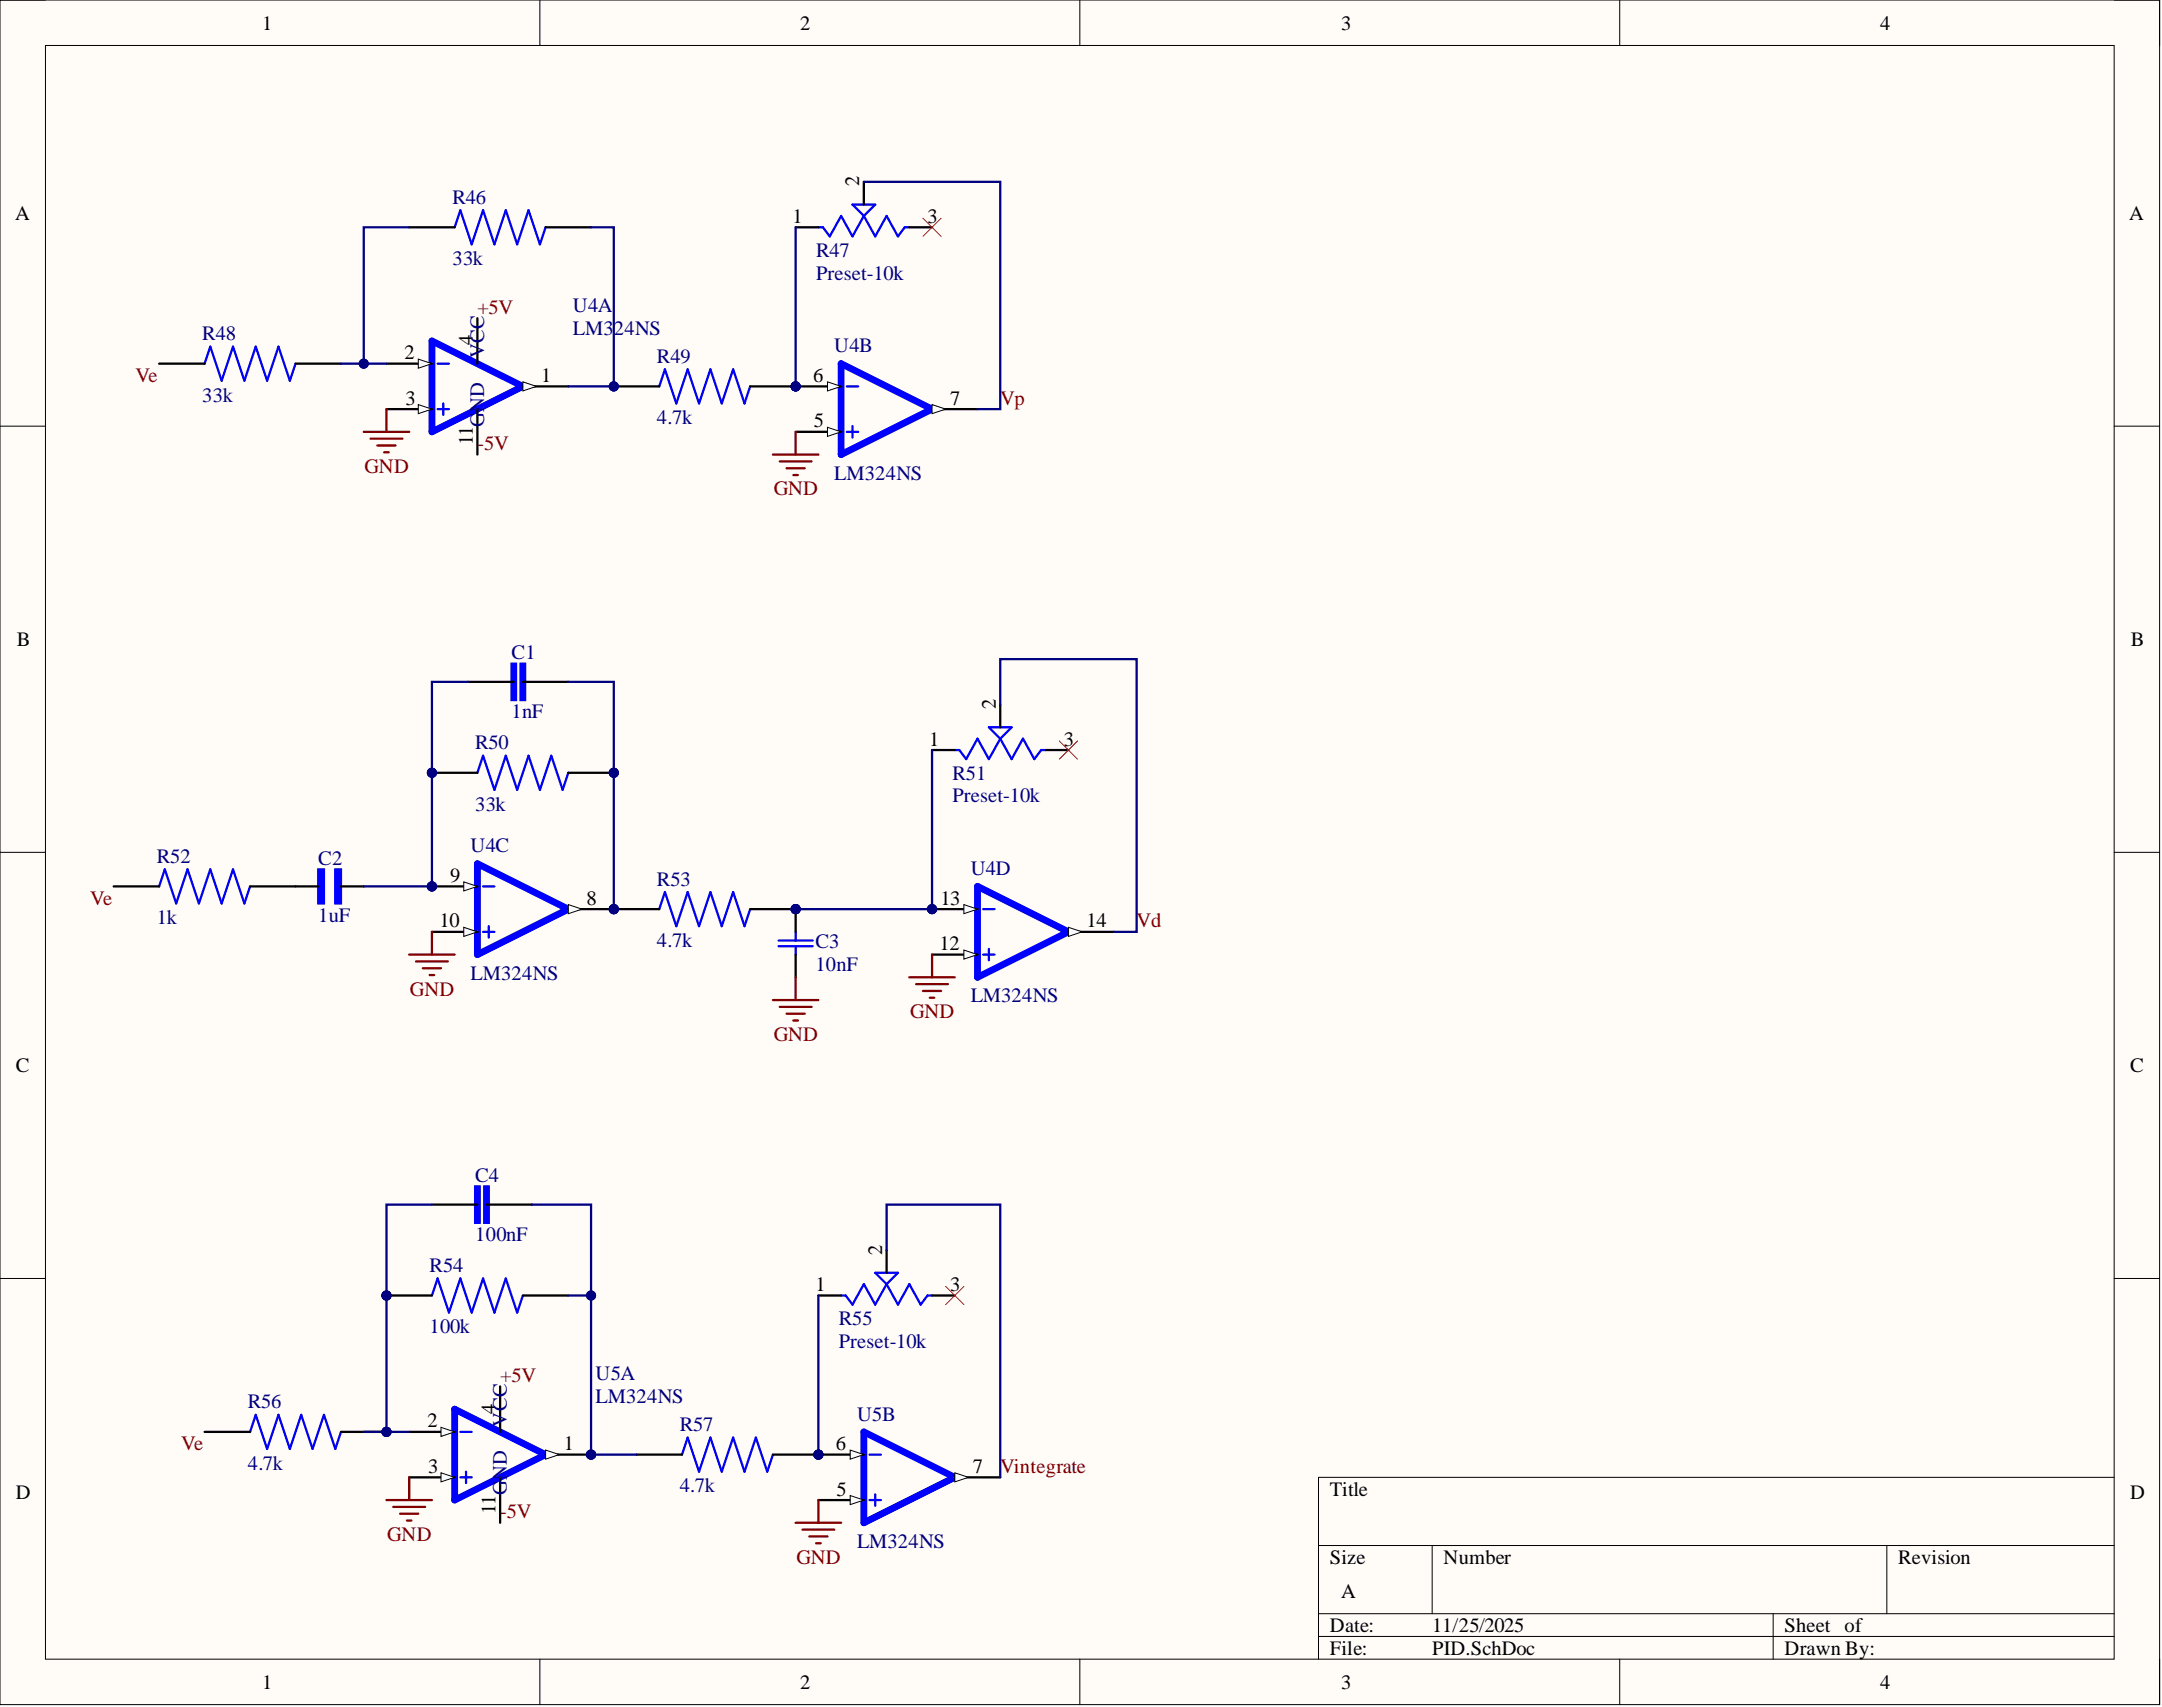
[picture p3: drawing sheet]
<svg xmlns="http://www.w3.org/2000/svg" width="241mm" height="190mm" viewBox="0 0 241 190" stroke-linecap="round" stroke-linejoin="round" font-family="sans-serif">
<defs><g id="words">
<g font-size="2.3">
<text x="29.3" y="3.3">1</text>
<text x="89.3" y="3.3">2</text>
<text x="149.7" y="3.3">3</text>
<text x="209.8" y="3.3">4</text>
<text x="95.9" y="20.8" transform="rotate(-90 95.9 20.8)">2</text>
<text x="1.7" y="24.5">A</text>
<text x="88.5" y="24.9">1</text>
<text x="103.5" y="24.9">3</text>
<text x="237.7" y="24.5">A</text>
<text x="45.2" y="40.1">2</text>
<text x="52.8" y="38.6" transform="rotate(-90 52.8 38.6)">4</text>
<text x="45.2" y="45.2">3</text>
<text x="60.4" y="42.6">1</text>
<text x="90.7" y="42.6">6</text>
<text x="90.8" y="47.7">5</text>
<text x="106.1" y="45.2">7</text>
<text x="52.8" y="49.7" transform="rotate(-90 52.8 49.7)">11</text>
<text x="1.9" y="72.1">B</text>
<text x="237.8" y="72.1">B</text>
<text x="103.7" y="83.2">1</text>
<text x="111.1" y="79.1" transform="rotate(-90 111.1 79.1)">2</text>
<text x="118.7" y="83.2">3</text>
<text x="50.2" y="98.4">9</text>
<text x="65.5" y="101">8</text>
<text x="105" y="101">13</text>
<text x="49.1" y="103.5">10</text>
<text x="104.9" y="106">12</text>
<text x="121.3" y="103.5">14</text>
<text x="1.8" y="119.6">C</text>
<text x="237.7" y="119.6">C</text>
<text x="98.4" y="140" transform="rotate(-90 98.4 140)">2</text>
<text x="91" y="144.1">1</text>
<text x="106.1" y="144.1">3</text>
<text x="47.7" y="159.3">2</text>
<text x="55.3" y="157.8" transform="rotate(-90 55.3 157.8)">4</text>
<text x="62.9" y="161.8">1</text>
<text x="93.3" y="161.8">6</text>
<text x="1.8" y="167.2">D</text>
<text x="47.8" y="164.4">3</text>
<text x="93.4" y="166.9">5</text>
<text x="108.6" y="164.4">7</text>
<text x="148.4" y="166.9">Title</text>
<text x="237.7" y="167.2">D</text>
<text x="55.3" y="168.9" transform="rotate(-90 55.3 168.9)">11</text>
<text x="148.4" y="174.5">Size</text>
<text x="149.7" y="178.3">A</text>
<text x="161.1" y="174.5">Number</text>
<text x="211.9" y="174.5">Revision</text>
<text x="148.4" y="182.1">Date:</text>
<text x="148.4" y="184.7">File:</text>
<text x="159.8" y="182.1">11/25/2025</text>
<text x="159.8" y="184.7">PID.SchDoc</text>
<text x="199.2" y="182.1">Sheet of</text>
<text x="199.2" y="184.7">Drawn By:</text>
<text x="29.3" y="188.5">1</text>
<text x="89.3" y="188.5">2</text>
<text x="149.7" y="188.5">3</text>
<text x="209.8" y="188.5">4</text>
</g>
<g font-size="2.3" fill="#000080">
<text x="50.5" y="22.7">R46</text>
<text x="50.5" y="29.6">33k</text>
<text x="91.1" y="28.7">R47</text>
<text x="63.9" y="34.8">U4A</text>
<text x="91.1" y="31.2">Preset-10k</text>
<text x="22.6" y="38">R48</text>
<text x="54" y="40" transform="rotate(-90 54 40)">VCC</text>
<text x="63.9" y="37.4">LM3</text>
<text x="68.5" y="37.4">24NS</text>
<text x="73.3" y="40.5">R49</text>
<text x="93.1" y="39.3">U4B</text>
<text x="22.6" y="44.8">33k</text>
<text x="54" y="47.6" transform="rotate(-90 54 47.6)">GND</text>
<text x="73.3" y="47.3">4.7k</text>
<text x="93.1" y="53.5">LM324NS</text>
<text x="57.1" y="73.6">C1</text>
<text x="53" y="83.6">R50</text>
<text x="57.1" y="80.2">1nF</text>
<text x="106.3" y="87">R51</text>
<text x="106.3" y="89.5">Preset-10k</text>
<text x="52.5" y="95.1">U4C</text>
<text x="53" y="90.5">33k</text>
<text x="17.5" y="96.3">R52</text>
<text x="35.5" y="96.6">C2</text>
<text x="73.3" y="98.8">R53</text>
<text x="108.3" y="97.7">U4D</text>
<text x="17.5" y="103.2">1k</text>
<text x="35.5" y="102.9">1uF</text>
<text x="73.3" y="105.7">4.7k</text>
<text x="91" y="105.8">C3</text>
<text x="52.5" y="109.3">LM324NS</text>
<text x="91" y="108.3">10nF</text>
<text x="108.3" y="111.9">LM324NS</text>
<text x="53" y="131.9">C4</text>
<text x="48" y="142">R54</text>
<text x="53" y="138.5">100nF</text>
<text x="48" y="148.8">100k</text>
<text x="93.6" y="147.9">R55</text>
<text x="66.5" y="154">U5A</text>
<text x="93.6" y="150.4">Preset-10k</text>
<text x="27.7" y="157.2">R56</text>
<text x="56.6" y="159.2" transform="rotate(-90 56.6 159.2)">VCC</text>
<text x="66.5" y="156.6">LM324NS</text>
<text x="75.9" y="159.7">R57</text>
<text x="95.7" y="158.5">U5B</text>
<text x="27.7" y="164">4.7k</text>
<text x="56.6" y="166.8" transform="rotate(-90 56.6 166.8)">GND</text>
<text x="75.9" y="166.6">4.7k</text>
<text x="95.7" y="172.7">LM324NS</text>
</g>
<g font-size="2.3" fill="#800000">
<text x="53.3" y="35">+5V</text>
<text x="15.1" y="42.6">Ve</text>
<text x="111.6" y="45.2">Vp</text>
<text x="40.7" y="52.8">GND</text>
<text x="53.3" y="50.2">-5V</text>
<text x="86.3" y="55.3">GND</text>
<text x="10.1" y="101">Ve</text>
<text x="126.9" y="103.5">Vd</text>
<text x="45.8" y="111.1">GND</text>
<text x="101.6" y="113.6">GND</text>
<text x="86.3" y="116.2">GND</text>
<text x="55.8" y="154.2">+5V</text>
<text x="20.2" y="161.8">Ve</text>
<text x="111.6" y="164.4">Vintegrate</text>
<text x="43.2" y="172">GND</text>
<text x="55.8" y="169.4">-5V</text>
<text x="88.9" y="174.5">GND</text>
</g>
</g></defs>
<path d="M0 0h241v190.2h-241z" fill-rule="evenodd" fill="#fffcf8"/>
<path d="M0 0h241v190.2h-241z" fill="none" stroke="#000" stroke-width=".11"/>
<path d="M5.1 5.1h230.9v180.1h-230.9z" fill-rule="evenodd" fill="#fffcf8"/>
<g fill="none" stroke="#000" stroke-width=".11">
<path d="M0 0h5.1M5.1 5.1h230.9v180.1h-230.9zM60.3 0v5.1M120.5 0v5.1M180.8 0v5.1M236 0h5v5.1M0 47.6h5.1M236 47.6h5M0 95.1h5.1M236 95.1h5M0 142.7h5.1M236 142.7h5"/>
<path d="M147.2 172.5h88.8M159.8 172.5v7.6M210.6 172.5v7.6M236 164.9h-88.8v20.3M60.3 185.2v5M120.5 185.2v5M147.2 180.1h88.8M147.2 182.6h88.8M180.8 185.2v5M197.9 180.1v5.1M241 185.2v5"/>
</g>
<path d="M48.2 38l10.2 5.1-10.2 5.1z" fill="none" stroke="#00f" stroke-width=".76"/>
<path d="M48.8 40.6h1.3M48.8 45.7h1.3M49.5 45v1.3" fill="none" stroke="#00f" stroke-width=".25"/>
<path d="M43.1 40.6h5.1" fill="none" stroke="#000" stroke-width=".25"/>
<path d="M46.7 40.1l1.5 .5-1.5 .5z" fill="#f8fcff"/>
<path d="M46.7 40.1l1.5 .5-1.5 .5z" fill="none" stroke="#000" stroke-width=".11"/>
<path d="M43.1 45.7h5.1" fill="none" stroke="#000" stroke-width=".25"/>
<path d="M46.7 45.2l1.5 .5-1.5 .5z" fill="#f8fcff"/>
<path d="M46.7 45.2l1.5 .5-1.5 .5z" fill="none" stroke="#000" stroke-width=".11"/>
<path d="M53.3 35.5v5.1M58.4 43.1h5" fill="none" stroke="#000" stroke-width=".25"/>
<path d="M58.4 42.6l1.5 .5-1.5 .5z" fill="#f8fcff"/>
<path d="M58.4 42.6l1.5 .5-1.5 .5z" fill="none" stroke="#000" stroke-width=".11"/>
<path d="M53.3 45.7v5" fill="none" stroke="#000" stroke-width=".25"/>
<circle cx="88.8" cy="43.1" r=".51" fill="#000080"/>
<circle cx="88.8" cy="43.1" r=".51" fill="none" stroke="#000080" stroke-width=".11"/>
<path d="M93.9 40.6l10.1 5.1-10.1 5z" fill="none" stroke="#00f" stroke-width=".76"/>
<path d="M94.5 43.1h1.3M94.5 48.2h1.3M95.1 47.6v1.2" fill="none" stroke="#00f" stroke-width=".25"/>
<path d="M88.8 43.1h5.1" fill="none" stroke="#000" stroke-width=".25"/>
<path d="M92.4 42.6l1.5 .5-1.5 .5z" fill="#f8fcff"/>
<path d="M92.4 42.6l1.5 .5-1.5 .5z" fill="none" stroke="#000" stroke-width=".11"/>
<circle cx="88.8" cy="43.1" r=".51" fill="#000080"/>
<circle cx="88.8" cy="43.1" r=".51" fill="none" stroke="#000080" stroke-width=".11"/>
<path d="M88.8 48.2h5.1" fill="none" stroke="#000" stroke-width=".25"/>
<path d="M92.4 47.7l1.5 .5-1.5 .5z" fill="#f8fcff"/>
<path d="M92.4 47.7l1.5 .5-1.5 .5z" fill="none" stroke="#000" stroke-width=".11"/>
<path d="M104 45.7h5.1" fill="none" stroke="#000" stroke-width=".25"/>
<path d="M104 45.2l1.5 .5-1.5 .5z" fill="#f8fcff"/>
<path d="M104 45.2l1.5 .5-1.5 .5z" fill="none" stroke="#000" stroke-width=".11"/>
<circle cx="48.2" cy="98.9" r=".51" fill="#000080"/>
<circle cx="48.2" cy="98.9" r=".51" fill="none" stroke="#000080" stroke-width=".11"/>
<circle cx="68.5" cy="101.5" r=".51" fill="#000080"/>
<circle cx="68.5" cy="101.5" r=".51" fill="none" stroke="#000080" stroke-width=".11"/>
<path d="M53.3 96.4l10.1 5.1-10.1 5z" fill="none" stroke="#00f" stroke-width=".76"/>
<path d="M53.9 98.9h1.3M53.9 104h1.3M54.5 103.4v1.2" fill="none" stroke="#00f" stroke-width=".25"/>
<path d="M48.2 98.9h5.1" fill="none" stroke="#000" stroke-width=".25"/>
<path d="M51.8 98.4l1.5 .5-1.5 .5z" fill="#f8fcff"/>
<path d="M51.8 98.4l1.5 .5-1.5 .5z" fill="none" stroke="#000" stroke-width=".11"/>
<circle cx="48.2" cy="98.9" r=".51" fill="#000080"/>
<circle cx="48.2" cy="98.9" r=".51" fill="none" stroke="#000080" stroke-width=".11"/>
<path d="M48.2 104h5.1" fill="none" stroke="#000" stroke-width=".25"/>
<path d="M51.8 103.5l1.5 .5-1.5 .5z" fill="#f8fcff"/>
<path d="M51.8 103.5l1.5 .5-1.5 .5z" fill="none" stroke="#000" stroke-width=".11"/>
<path d="M63.4 101.5h5.1" fill="none" stroke="#000" stroke-width=".25"/>
<path d="M63.4 101l1.6 .5-1.6 .5z" fill="#f8fcff"/>
<path d="M63.4 101l1.6 .5-1.6 .5z" fill="none" stroke="#000" stroke-width=".11"/>
<circle cx="68.5" cy="101.5" r=".51" fill="#000080"/>
<circle cx="68.5" cy="101.5" r=".51" fill="none" stroke="#000080" stroke-width=".11"/>
<circle cx="104" cy="101.5" r=".51" fill="#000080"/>
<circle cx="104" cy="101.5" r=".51" fill="none" stroke="#000080" stroke-width=".11"/>
<path d="M109.1 98.9l10.1 5.1-10.1 5.1z" fill="none" stroke="#00f" stroke-width=".76"/>
<path d="M109.7 106.5h1.3M109.7 101.5h1.3M110.4 105.9v1.3" fill="none" stroke="#00f" stroke-width=".25"/>
<path d="M104 101.5h5.1" fill="none" stroke="#000" stroke-width=".25"/>
<path d="M107.6 101l1.5 .5-1.5 .5z" fill="#f8fcff"/>
<path d="M107.6 101l1.5 .5-1.5 .5z" fill="none" stroke="#000" stroke-width=".11"/>
<circle cx="104" cy="101.5" r=".51" fill="#000080"/>
<circle cx="104" cy="101.5" r=".51" fill="none" stroke="#000080" stroke-width=".11"/>
<path d="M104 106.5h5.1" fill="none" stroke="#000" stroke-width=".25"/>
<path d="M107.6 106l1.5 .5-1.5 .5z" fill="#f8fcff"/>
<path d="M107.6 106l1.5 .5-1.5 .5z" fill="none" stroke="#000" stroke-width=".11"/>
<path d="M119.2 104h5.1" fill="none" stroke="#000" stroke-width=".25"/>
<path d="M119.2 103.5l1.6 .5-1.6 .5z" fill="#f8fcff"/>
<path d="M119.2 103.5l1.6 .5-1.6 .5z" fill="none" stroke="#000" stroke-width=".11"/>
<circle cx="66" cy="162.3" r=".51" fill="#000080"/>
<circle cx="66" cy="162.3" r=".51" fill="none" stroke="#000080" stroke-width=".11"/>
<path d="M50.7 157.3l10.2 5-10.2 5.1z" fill="none" stroke="#00f" stroke-width=".76"/>
<path d="M51.4 159.8h1.2M51.4 164.9h1.2M52 164.2v1.3" fill="none" stroke="#00f" stroke-width=".25"/>
<path d="M45.7 159.8h5" fill="none" stroke="#000" stroke-width=".25"/>
<path d="M49.2 159.3l1.5 .5-1.5 .5z" fill="#f8fcff"/>
<path d="M49.2 159.3l1.5 .5-1.5 .5z" fill="none" stroke="#000" stroke-width=".11"/>
<path d="M45.7 164.9h5" fill="none" stroke="#000" stroke-width=".25"/>
<path d="M49.2 164.4l1.5 .5-1.5 .5z" fill="#f8fcff"/>
<path d="M49.2 164.4l1.5 .5-1.5 .5z" fill="none" stroke="#000" stroke-width=".11"/>
<path d="M55.8 154.7v5.1M60.9 162.3h5.1" fill="none" stroke="#000" stroke-width=".25"/>
<path d="M60.9 161.8l1.5 .5-1.5 .5z" fill="#f8fcff"/>
<path d="M60.9 161.8l1.5 .5-1.5 .5z" fill="none" stroke="#000" stroke-width=".11"/>
<circle cx="66" cy="162.3" r=".51" fill="#000080"/>
<circle cx="66" cy="162.3" r=".51" fill="none" stroke="#000080" stroke-width=".11"/>
<path d="M55.8 164.9v5" fill="none" stroke="#000" stroke-width=".25"/>
<circle cx="91.3" cy="162.3" r=".51" fill="#000080"/>
<circle cx="91.3" cy="162.3" r=".51" fill="none" stroke="#000080" stroke-width=".11"/>
<path d="M96.4 159.8l10.2 5.1-10.2 5z" fill="none" stroke="#00f" stroke-width=".76"/>
<path d="M97 162.3h1.3M97 167.4h1.3M97.7 166.8v1.2" fill="none" stroke="#00f" stroke-width=".25"/>
<path d="M91.3 162.3h5.1" fill="none" stroke="#000" stroke-width=".25"/>
<path d="M94.9 161.8l1.5 .5-1.5 .5z" fill="#f8fcff"/>
<path d="M94.9 161.8l1.5 .5-1.5 .5z" fill="none" stroke="#000" stroke-width=".11"/>
<circle cx="91.3" cy="162.3" r=".51" fill="#000080"/>
<circle cx="91.3" cy="162.3" r=".51" fill="none" stroke="#000080" stroke-width=".11"/>
<path d="M91.3 167.4h5.1" fill="none" stroke="#000" stroke-width=".25"/>
<path d="M94.9 166.9l1.5 .5-1.5 .5z" fill="#f8fcff"/>
<path d="M94.9 166.9l1.5 .5-1.5 .5z" fill="none" stroke="#000" stroke-width=".11"/>
<path d="M106.6 164.9h5" fill="none" stroke="#000" stroke-width=".25"/>
<path d="M106.6 164.4l1.5 .5-1.5 .5z" fill="#f8fcff"/>
<path d="M106.6 164.4l1.5 .5-1.5 .5z" fill="none" stroke="#000" stroke-width=".11"/>
<path d="M50.7 25.4l.7-1.9 1.2 3.8 1.3-3.8 1.3 3.8 1.3-3.8 1.2 3.8 1.3-3.8 1.3 3.8 .6-1.9M22.8 40.6l.7-1.9 1.2 3.8 1.3-3.8 1.3 3.8 1.2-3.8 1.3 3.8 1.3-3.8 1.2 3.8 .7-1.9" fill="none" stroke="#00f" stroke-width=".25"/>
<path d="M45.7 25.4h5M60.9 25.4h5.1M17.8 40.6h5M33 40.6h5.1" fill="none" stroke="#000" stroke-width=".25"/>
<circle cx="48.2" cy="86.2" r=".51" fill="#000080"/>
<circle cx="48.2" cy="86.2" r=".51" fill="none" stroke="#000080" stroke-width=".11"/>
<circle cx="68.5" cy="86.2" r=".51" fill="#000080"/>
<circle cx="68.5" cy="86.2" r=".51" fill="none" stroke="#000080" stroke-width=".11"/>
<path d="M53.3 86.2l.6-1.9 1.3 3.8 1.3-3.8 1.2 3.8 1.3-3.8 1.3 3.8 1.2-3.8 1.3 3.8 .6-1.9" fill="none" stroke="#00f" stroke-width=".25"/>
<path d="M48.2 86.2h5.1" fill="none" stroke="#000" stroke-width=".25"/>
<circle cx="48.2" cy="86.2" r=".51" fill="#000080"/>
<circle cx="48.2" cy="86.2" r=".51" fill="none" stroke="#000080" stroke-width=".11"/>
<path d="M63.4 86.2h5.1" fill="none" stroke="#000" stroke-width=".25"/>
<circle cx="68.5" cy="86.2" r=".51" fill="#000080"/>
<circle cx="68.5" cy="86.2" r=".51" fill="none" stroke="#000080" stroke-width=".11"/>
<path d="M95.1 22.8h2.6l-1.3 1.3zM96.4 24.1l-1.3 2.3-1.2-2.3-1.3 2.3-.8-1h-.5M96.4 24.1l1.3 2.3 1.3-2.3 1.2 2.3 .8-1h.5M110.4 81.2h2.5l-1.3 1.2zM111.6 82.4l-1.2 2.3-1.3-2.3-1.3 2.3-.7-1h-.5M111.6 82.4l1.3 2.3 1.3-2.3 1.2 2.3 .8-1h.5M97.7 142h2.5l-1.2 1.3zM99 143.3l-1.3 2.3-1.3-2.3-1.3 2.3-.7-1h-.5M99 143.3l1.2 2.3 1.3-2.3 1.3 2.3 .7-1h.5" fill="none" stroke="#00f" stroke-width=".25"/>
<path d="M88.8 25.4h2.5M96.4 20.3v2.5M101.5 25.4h2.5M111.6 78.6v2.6M104 83.7h2.6M116.7 83.7h2.5M99 139.5v2.5M91.3 144.6h2.6M104 144.6h2.6" fill="none" stroke="#000" stroke-width=".25"/>
<circle cx="68.5" cy="43.1" r=".51" fill="#000080"/>
<circle cx="68.5" cy="43.1" r=".51" fill="none" stroke="#000080" stroke-width=".11"/>
<circle cx="88.8" cy="43.1" r=".51" fill="#000080"/>
<circle cx="88.8" cy="43.1" r=".51" fill="none" stroke="#000080" stroke-width=".11"/>
<path d="M73.6 43.1l.6-1.9 1.3 3.8 1.3-3.8 1.2 3.8 1.3-3.8 1.3 3.8 1.2-3.8 1.3 3.8 .6-1.9" fill="none" stroke="#00f" stroke-width=".25"/>
<path d="M68.5 43.1h5.1" fill="none" stroke="#000" stroke-width=".25"/>
<circle cx="68.5" cy="43.1" r=".51" fill="#000080"/>
<circle cx="68.5" cy="43.1" r=".51" fill="none" stroke="#000080" stroke-width=".11"/>
<path d="M83.7 43.1h5.1" fill="none" stroke="#000" stroke-width=".25"/>
<circle cx="88.8" cy="43.1" r=".51" fill="#000080"/>
<circle cx="88.8" cy="43.1" r=".51" fill="none" stroke="#000080" stroke-width=".11"/>
<circle cx="68.5" cy="101.5" r=".51" fill="#000080"/>
<circle cx="68.5" cy="101.5" r=".51" fill="none" stroke="#000080" stroke-width=".11"/>
<circle cx="88.8" cy="101.5" r=".51" fill="#000080"/>
<circle cx="88.8" cy="101.5" r=".51" fill="none" stroke="#000080" stroke-width=".11"/>
<path d="M73.6 101.5l.6-1.9 1.3 3.8 1.3-3.8 1.2 3.8 1.3-3.8 1.3 3.8 1.2-3.8 1.3 3.8 .6-1.9" fill="none" stroke="#00f" stroke-width=".25"/>
<path d="M68.5 101.5h5.1" fill="none" stroke="#000" stroke-width=".25"/>
<circle cx="68.5" cy="101.5" r=".51" fill="#000080"/>
<circle cx="68.5" cy="101.5" r=".51" fill="none" stroke="#000080" stroke-width=".11"/>
<path d="M83.7 101.5h5.1" fill="none" stroke="#000" stroke-width=".25"/>
<circle cx="88.8" cy="101.5" r=".51" fill="#000080"/>
<circle cx="88.8" cy="101.5" r=".51" fill="none" stroke="#000080" stroke-width=".11"/>
<circle cx="91.3" cy="162.3" r=".51" fill="#000080"/>
<circle cx="91.3" cy="162.3" r=".51" fill="none" stroke="#000080" stroke-width=".11"/>
<path d="M76.1 162.3l.7-1.9 1.2 3.8 1.3-3.8 1.3 3.8 1.2-3.8 1.3 3.8 1.3-3.8 1.2 3.8 .7-1.9" fill="none" stroke="#00f" stroke-width=".25"/>
<path d="M71 162.3h5.1M86.3 162.3h5" fill="none" stroke="#000" stroke-width=".25"/>
<circle cx="91.3" cy="162.3" r=".51" fill="#000080"/>
<circle cx="91.3" cy="162.3" r=".51" fill="none" stroke="#000080" stroke-width=".11"/>
<circle cx="43.1" cy="159.8" r=".51" fill="#000080"/>
<circle cx="43.1" cy="159.8" r=".51" fill="none" stroke="#000080" stroke-width=".11"/>
<path d="M27.9 159.8l.6-1.9 1.3 3.8 1.3-3.8 1.2 3.8 1.3-3.8 1.3 3.8 1.3-3.8 1.2 3.8 .7-1.9" fill="none" stroke="#00f" stroke-width=".25"/>
<path d="M22.8 159.8h5.1M38.1 159.8h5" fill="none" stroke="#000" stroke-width=".25"/>
<circle cx="43.1" cy="159.8" r=".51" fill="#000080"/>
<circle cx="43.1" cy="159.8" r=".51" fill="none" stroke="#000080" stroke-width=".11"/>
<path d="M40.6 48.2h5.1M41.4 49h3.5M42.1 49.7h2M42.9 50.5h.5M43.1 45.7v2.5M86.3 50.7h5M87 51.5h3.6M87.8 52.3h2M88.5 53h.6M88.8 48.2v2.5" fill="none" stroke="#800000" stroke-width=".25"/>
<path d="M103 24.4l2 2M105 24.4l-2 2" fill="none" stroke="#f00" stroke-width=".11"/>
<path d="M17.8 98.9l.6-1.9 1.3 3.8 1.2-3.8 1.3 3.8 1.3-3.8 1.2 3.8 1.3-3.8 1.3 3.8 .6-1.9" fill="none" stroke="#00f" stroke-width=".25"/>
<path d="M12.7 98.9h5.1M27.9 98.9h5.1" fill="none" stroke="#000" stroke-width=".25"/>
<path d="M35.5 97h.7v3.8h-.7z" fill-rule="evenodd" fill="#00f"/>
<path d="M35.5 97h.7v3.8h-.7z" fill="none" stroke="#00f" stroke-width=".25"/>
<path d="M37.4 97h.7v3.8h-.7z" fill-rule="evenodd" fill="#00f"/>
<path d="M37.4 97h.7v3.8h-.7z" fill="none" stroke="#00f" stroke-width=".25"/>
<path d="M33 98.9h2.5M38.1 98.9h2.5" fill="none" stroke="#000" stroke-width=".25"/>
<circle cx="88.8" cy="101.5" r=".51" fill="#000080"/>
<circle cx="88.8" cy="101.5" r=".51" fill="none" stroke="#000080" stroke-width=".11"/>
<path d="M86.9 105.6h3.8M86.9 105h3.8M88.8 104v1M88.8 105.6v.9" fill="none" stroke="#00f" stroke-width=".25"/>
<path d="M88.8 101.5v2.5" fill="none" stroke="#000" stroke-width=".25"/>
<circle cx="88.8" cy="101.5" r=".51" fill="#000080"/>
<circle cx="88.8" cy="101.5" r=".51" fill="none" stroke="#000080" stroke-width=".11"/>
<path d="M88.8 106.5v2.6" fill="none" stroke="#000" stroke-width=".25"/>
<path d="M57.1 74.1h.5v4h-.5z" fill-rule="evenodd" fill="#00f"/>
<path d="M57.1 74.1h.5v4h-.5z" fill="none" stroke="#00f" stroke-width=".25"/>
<path d="M58.1 74.1h.5v4h-.5z" fill-rule="evenodd" fill="#00f"/>
<path d="M58.1 74.1h.5v4h-.5z" fill="none" stroke="#00f" stroke-width=".25"/>
<path d="M52.3 76.1h5M58.4 76.1h5" fill="none" stroke="#000" stroke-width=".25"/>
<g fill="none" stroke="#800000" stroke-width=".25">
<path d="M45.7 106.5h5M46.4 107.3h3.6M47.2 108.1h2M48 108.8h.5M48.2 104v2.5M86.3 111.6h5M87 112.4h3.6M87.8 113.1h2M88.5 113.9h.6M88.8 109.1v2.5M101.5 109.1h5.1M102.2 109.8h3.6"/>
<path d="M103 110.6h2M103.8 111.4h.5M104 106.5v2.6"/>
</g>
<path d="M118.2 82.7l2.1 2M120.3 82.7l-2.1 2" fill="none" stroke="#f00" stroke-width=".11"/>
<path d="M53 132.4h.5v4.1h-.5z" fill-rule="evenodd" fill="#00f"/>
<path d="M53 132.4h.5v4.1h-.5z" fill="none" stroke="#00f" stroke-width=".25"/>
<path d="M54 132.4h.5v4.1h-.5z" fill-rule="evenodd" fill="#00f"/>
<path d="M54 132.4h.5v4.1h-.5z" fill="none" stroke="#00f" stroke-width=".25"/>
<path d="M48.2 134.4h5.1M54.3 134.4h5.1" fill="none" stroke="#000" stroke-width=".25"/>
<circle cx="43.1" cy="144.6" r=".51" fill="#000080"/>
<circle cx="43.1" cy="144.6" r=".51" fill="none" stroke="#000080" stroke-width=".11"/>
<path d="M48.2 144.6l.6-1.9 1.3 3.8 1.3-3.8 1.2 3.8 1.3-3.8 1.3 3.8 1.3-3.8 1.2 3.8 .7-1.9" fill="none" stroke="#00f" stroke-width=".25"/>
<path d="M43.1 144.6h5.1" fill="none" stroke="#000" stroke-width=".25"/>
<circle cx="43.1" cy="144.6" r=".51" fill="#000080"/>
<circle cx="43.1" cy="144.6" r=".51" fill="none" stroke="#000080" stroke-width=".11"/>
<path d="M58.4 144.6h5" fill="none" stroke="#000" stroke-width=".25"/>
<path d="M43.1 167.4h5.1M43.9 168.2h3.5M44.7 168.9h2M45.4 169.7h.5M45.7 164.9v2.5M88.8 169.9h5.1M89.6 170.7h3.5M90.3 171.5h2.1M91.1 172.2h.5M91.3 167.4v2.5" fill="none" stroke="#800000" stroke-width=".25"/>
<path d="M105.5 143.6l2.1 2M107.6 143.6l-2.1 2" fill="none" stroke="#f00" stroke-width=".11"/>
<path d="M38.1 40.6h5" fill="none" stroke="#000080" stroke-width=".25"/>
<circle cx="40.6" cy="40.6" r=".51" fill="#000080"/>
<circle cx="40.6" cy="40.6" r=".51" fill="none" stroke="#000080" stroke-width=".11"/>
<path d="M45.7 25.4h-5.1v15.2" fill="none" stroke="#000080" stroke-width=".25"/>
<circle cx="40.6" cy="40.6" r=".51" fill="#000080"/>
<circle cx="40.6" cy="40.6" r=".51" fill="none" stroke="#000080" stroke-width=".11"/>
<path d="M66 25.4h2.5v17.7h-5.1" fill="none" stroke="#000080" stroke-width=".25"/>
<circle cx="68.5" cy="43.1" r=".51" fill="#000080"/>
<circle cx="68.5" cy="43.1" r=".51" fill="none" stroke="#000080" stroke-width=".11"/>
<path d="M88.8 25.4v17.7" fill="none" stroke="#000080" stroke-width=".25"/>
<circle cx="88.8" cy="43.1" r=".51" fill="#000080"/>
<circle cx="88.8" cy="43.1" r=".51" fill="none" stroke="#000080" stroke-width=".11"/>
<path d="M96.4 20.3h15.2v25.4h-2.5M52.3 76.1h-4.1v22.8" fill="none" stroke="#000080" stroke-width=".25"/>
<circle cx="48.2" cy="98.9" r=".51" fill="#000080"/>
<circle cx="48.2" cy="98.9" r=".51" fill="none" stroke="#000080" stroke-width=".11"/>
<circle cx="48.2" cy="86.2" r=".51" fill="#000080"/>
<circle cx="48.2" cy="86.2" r=".51" fill="none" stroke="#000080" stroke-width=".11"/>
<path d="M63.4 76.1h5.1v25.4" fill="none" stroke="#000080" stroke-width=".25"/>
<circle cx="68.5" cy="86.2" r=".51" fill="#000080"/>
<circle cx="68.5" cy="86.2" r=".51" fill="none" stroke="#000080" stroke-width=".11"/>
<circle cx="68.5" cy="101.5" r=".51" fill="#000080"/>
<circle cx="68.5" cy="101.5" r=".51" fill="none" stroke="#000080" stroke-width=".11"/>
<path d="M40.6 98.9h7.6" fill="none" stroke="#000080" stroke-width=".25"/>
<circle cx="48.2" cy="98.9" r=".51" fill="#000080"/>
<circle cx="48.2" cy="98.9" r=".51" fill="none" stroke="#000080" stroke-width=".11"/>
<path d="M104 83.7v17.8h-15.2" fill="none" stroke="#000080" stroke-width=".25"/>
<circle cx="88.8" cy="101.5" r=".51" fill="#000080"/>
<circle cx="88.8" cy="101.5" r=".51" fill="none" stroke="#000080" stroke-width=".11"/>
<circle cx="104" cy="101.5" r=".51" fill="#000080"/>
<circle cx="104" cy="101.5" r=".51" fill="none" stroke="#000080" stroke-width=".11"/>
<path d="M111.6 78.6v-5h15.3v30.4h-2.6M43.1 159.8h2.6" fill="none" stroke="#000080" stroke-width=".25"/>
<circle cx="43.1" cy="159.8" r=".51" fill="#000080"/>
<circle cx="43.1" cy="159.8" r=".51" fill="none" stroke="#000080" stroke-width=".11"/>
<path d="M43.1 144.6v15.2h-2.5" fill="none" stroke="#000080" stroke-width=".25"/>
<circle cx="43.1" cy="159.8" r=".51" fill="#000080"/>
<circle cx="43.1" cy="159.8" r=".51" fill="none" stroke="#000080" stroke-width=".11"/>
<circle cx="43.1" cy="144.6" r=".51" fill="#000080"/>
<circle cx="43.1" cy="144.6" r=".51" fill="none" stroke="#000080" stroke-width=".11"/>
<path d="M48.2 134.4h-5.1v10.2" fill="none" stroke="#000080" stroke-width=".25"/>
<circle cx="43.1" cy="144.6" r=".51" fill="#000080"/>
<circle cx="43.1" cy="144.6" r=".51" fill="none" stroke="#000080" stroke-width=".11"/>
<path d="M59.4 134.4h6.6v27.9" fill="none" stroke="#000080" stroke-width=".25"/>
<circle cx="66" cy="144.6" r=".51" fill="#000080"/>
<circle cx="66" cy="144.6" r=".51" fill="none" stroke="#000080" stroke-width=".11"/>
<circle cx="66" cy="162.3" r=".51" fill="#000080"/>
<circle cx="66" cy="162.3" r=".51" fill="none" stroke="#000080" stroke-width=".11"/>
<path d="M63.4 144.6h2.6" fill="none" stroke="#000080" stroke-width=".25"/>
<circle cx="66" cy="144.6" r=".51" fill="#000080"/>
<circle cx="66" cy="144.6" r=".51" fill="none" stroke="#000080" stroke-width=".11"/>
<path d="M66 162.3h5" fill="none" stroke="#000080" stroke-width=".25"/>
<circle cx="66" cy="162.3" r=".51" fill="#000080"/>
<circle cx="66" cy="162.3" r=".51" fill="none" stroke="#000080" stroke-width=".11"/>
<path d="M91.3 144.6v17.7" fill="none" stroke="#000080" stroke-width=".25"/>
<circle cx="91.3" cy="162.3" r=".51" fill="#000080"/>
<circle cx="91.3" cy="162.3" r=".51" fill="none" stroke="#000080" stroke-width=".11"/>
<path d="M99 139.5v-5.1h12.6v30.5" fill="none" stroke="#000080" stroke-width=".25"/>
<use href="#words"/>
</svg>
